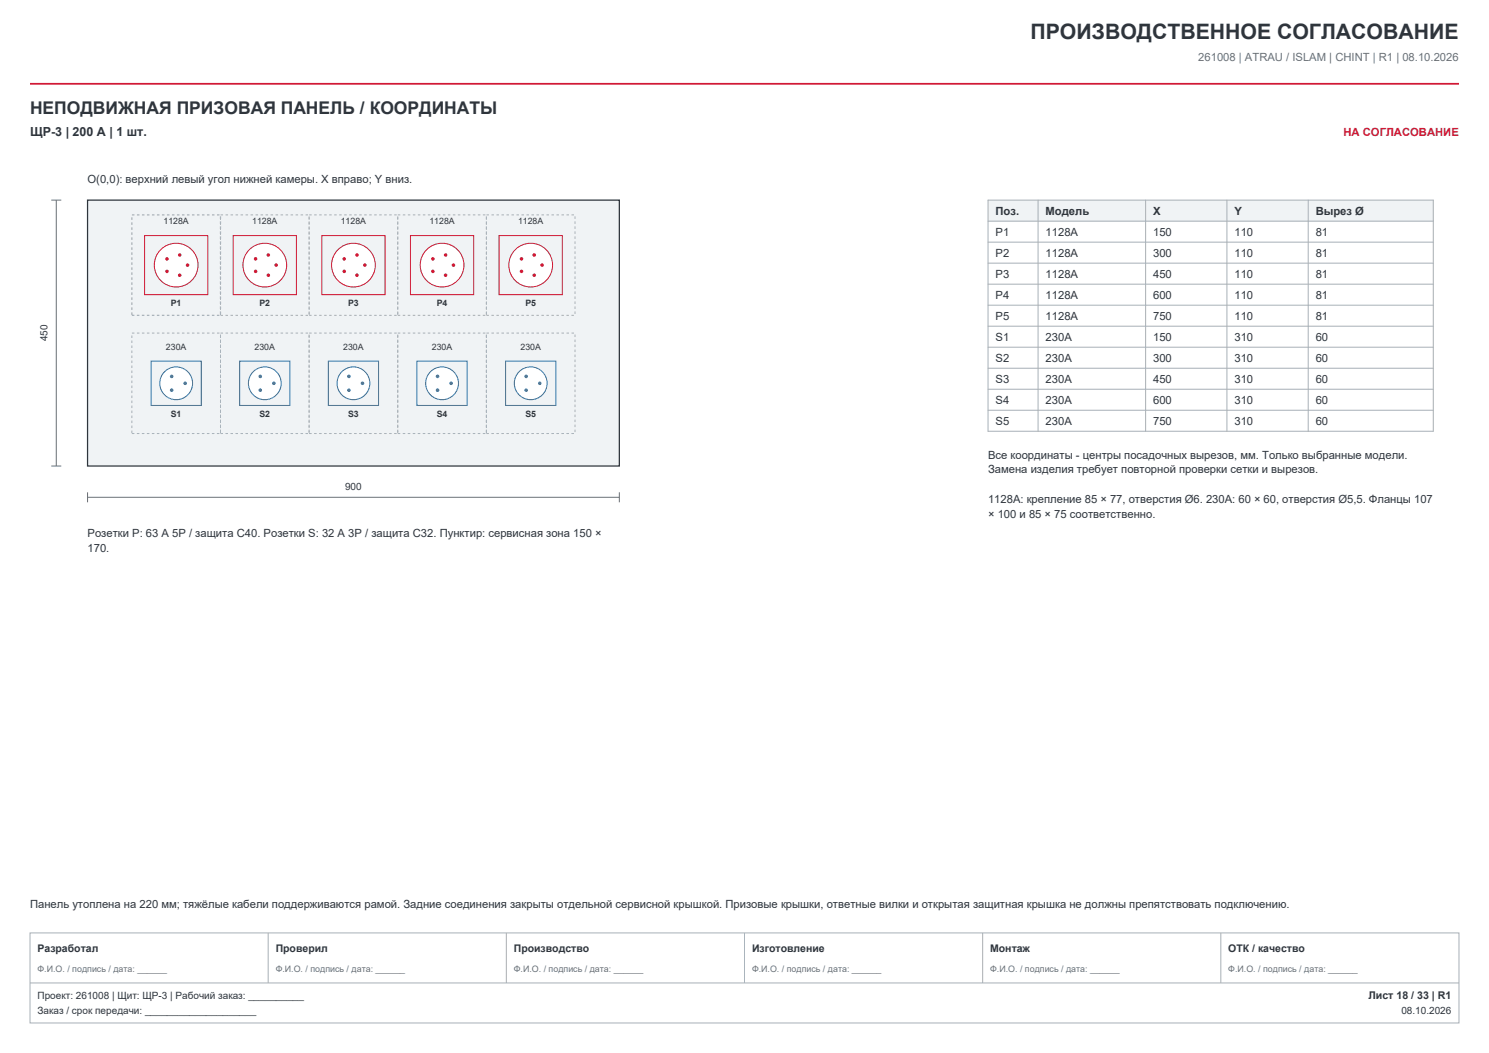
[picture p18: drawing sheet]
<svg xmlns="http://www.w3.org/2000/svg" width="420mm" height="297mm" viewBox="0 0 420 297" stroke-linecap="round" stroke-linejoin="round" font-family="sans-serif">
<defs><g id="words">
<text font-size="6" fill="#2f353c" x="290.7" y="10.9">ПРОИЗВОДСТВЕННОЕ СОГЛАСОВАНИЕ</text>
<text font-size="4.9" fill="#2f353c" x="8.5" y="32.1">НЕПОДВИЖНАЯ ПРИЗОВАЯ ПАНЕЛЬ / КООРДИНАТЫ</text>
<text font-size="3.5" fill="#2f353c" x="8.5" y="38.5">ЩР-3 | 200 А | 1 шт.</text>
<text font-size="3.2" fill="#66717b" x="338" y="17.3">261008 | ATRАU / ISLAM | CHINT | R1 | 08.10.2026</text>
<text font-size="3.2" fill="#d11935" x="378.9" y="38.5">НА СОГЛАСОВАНИЕ</text>
<g font-size="3.2" fill="#2f353c">
<text x="24.7" y="51.5">О(0,0): верхний левый угол нижней камеры. X вправо; Y вниз.</text>
<text x="280.8" y="60.7">Поз.</text>
<text x="294.9" y="60.7">Модель</text>
<text x="325.3" y="60.7">X</text>
<text x="348.2" y="60.7">Y</text>
<text x="371.1" y="60.7">Вырез Ø</text>
<text x="280.8" y="66.6">P1</text>
<text x="294.9" y="66.6">1128A</text>
<text x="325.3" y="66.6">150</text>
<text x="348.2" y="66.6">110</text>
<text x="371.1" y="66.6">81</text>
<text x="280.8" y="72.5">P2</text>
<text x="294.9" y="72.5">1128A</text>
<text x="325.3" y="72.5">300</text>
<text x="348.2" y="72.5">110</text>
<text x="371.1" y="72.5">81</text>
<text x="280.8" y="78.5">P3</text>
<text x="294.9" y="78.5">1128A</text>
<text x="325.3" y="78.5">450</text>
<text x="348.2" y="78.5">110</text>
<text x="371.1" y="78.5">81</text>
<text x="280.8" y="84.4">P4</text>
<text x="294.9" y="84.4">1128A</text>
<text x="325.3" y="84.4">600</text>
<text x="348.2" y="84.4">110</text>
<text x="371.1" y="84.4">81</text>
<text x="280.8" y="90.3">P5</text>
<text x="294.9" y="90.3">1128A</text>
<text x="325.3" y="90.3">750</text>
<text x="348.2" y="90.3">110</text>
<text x="371.1" y="90.3">81</text>
<text x="280.8" y="96.2">S1</text>
<text x="294.9" y="96.2">230A</text>
<text x="325.3" y="96.2">150</text>
<text x="348.2" y="96.2">310</text>
<text x="371.1" y="96.2">60</text>
<text x="280.8" y="102.2">S2</text>
<text x="294.9" y="102.2">230A</text>
<text x="325.3" y="102.2">300</text>
<text x="348.2" y="102.2">310</text>
<text x="371.1" y="102.2">60</text>
<text x="280.8" y="108.1">S3</text>
<text x="294.9" y="108.1">230A</text>
<text x="325.3" y="108.1">450</text>
<text x="348.2" y="108.1">310</text>
<text x="371.1" y="108.1">60</text>
<text x="280.8" y="114">S4</text>
<text x="280.8" y="119.9">S5</text>
<text x="294.9" y="114">230A</text>
<text x="294.9" y="119.9">230A</text>
<text x="325.3" y="114">600</text>
<text x="325.3" y="119.9">750</text>
<text x="348.2" y="114">310</text>
<text x="348.2" y="119.9">310</text>
<text x="371.1" y="114">60</text>
<text x="371.1" y="119.9">60</text>
<text x="278.7" y="129.4">Все координаты - центры посадочных вырезов, мм. Только выбранные модели.</text>
<text x="278.7" y="133.5">Замена изделия требует повторной проверки сетки и вырезов.</text>
<text x="278.7" y="141.9">1128A: крепление 85 × 77, отверстия Ø6. 230A: 60 × 60, отверстия Ø5,5. Фланцы 107</text>
<text x="278.7" y="146">× 100 и 85 × 75 соответственно.</text>
<text x="24.7" y="151.6">Розетки P: 63 А 5P / защита C40. Розетки S: 32 А 3P / защита C32. Пунктир: сервисная зона 150 ×</text>
<text x="24.7" y="155.7">170.</text>
<text x="8.5" y="256.1">Панель утоплена на 220 мм; тяжёлые кабели поддерживаются рамой. Задние соединения закрыты отдельной сервисной крышкой. Призовые крышки, ответные вилки и открытая защитная крышка не должны препятствовать подключению.</text>
</g>
<g font-size="3" fill="#2f353c">
<text x="10.6" y="268.4">Разработал</text>
<text x="77.8" y="268.4">Проверил</text>
<text x="144.9" y="268.4">Производство</text>
<text x="212.1" y="268.4">Изготовление</text>
<text x="279.3" y="268.4">Монтаж</text>
<text x="346.5" y="268.4">ОТК / качество</text>
<text x="386" y="281.8">Лист 18 / 33 | R1</text>
</g>
<g font-size="2.8" fill="#2f353c">
<text x="13.4" y="96.3" transform="rotate(-90 13.4 96.3)">450</text>
<text x="97.3" y="138.1">900</text>
<text x="10.6" y="281.8">Проект: 261008 | Щит: ЩР-3 | Рабочий заказ: __________</text>
<text x="10.6" y="286.1">Заказ / срок передачи: ____________________</text>
<text x="395.3" y="286.1">08.10.2026</text>
</g>
<g font-size="2.5" fill="#2f353c">
<text x="46.1" y="63.3">1128A</text>
<text x="71.1" y="63.3">1128A</text>
<text x="96.1" y="63.3">1128A</text>
<text x="121.1" y="63.3">1128A</text>
<text x="146.1" y="63.3">1128A</text>
<text x="48.2" y="86.3">P1</text>
<text x="73.2" y="86.3">P2</text>
<text x="98.2" y="86.3">P3</text>
<text x="123.2" y="86.3">P4</text>
<text x="148.2" y="86.3">P5</text>
<text x="46.8" y="98.7">230A</text>
<text x="71.8" y="98.7">230A</text>
<text x="96.8" y="98.7">230A</text>
<text x="121.8" y="98.7">230A</text>
<text x="146.8" y="98.7">230A</text>
<text x="48.2" y="117.5">S1</text>
<text x="73.2" y="117.5">S2</text>
<text x="98.2" y="117.5">S3</text>
<text x="123.2" y="117.5">S4</text>
<text x="148.2" y="117.5">S5</text>
</g>
<g font-size="2.5" fill="#66717b">
<text x="10.6" y="274.1">Ф.И.О. / подпись / дата: ______</text>
<text x="77.8" y="274.1">Ф.И.О. / подпись / дата: ______</text>
<text x="144.9" y="274.1">Ф.И.О. / подпись / дата: ______</text>
<text x="212.1" y="274.1">Ф.И.О. / подпись / дата: ______</text>
<text x="279.3" y="274.1">Ф.И.О. / подпись / дата: ______</text>
<text x="346.5" y="274.1">Ф.И.О. / подпись / дата: ______</text>
</g>
</g></defs>
<path d="M8.5 23.6h403" fill="none" stroke="#d11935" stroke-width=".49"/>
<path d="M8.5 263.1h403v25.4h-403z" fill-rule="evenodd" fill="#fff" stroke="#a7b0b7" stroke-width=".28"/>
<path d="M8.5 277.2h403M75.6 263.1v14.1M142.8 263.1v14.1M210 263.1v14.1M277.2 263.1v14.1M344.4 263.1v14.1" fill="none" stroke="#a7b0b7" stroke-width=".28"/>
<path d="M24.7 56.4h150v75h-150z" fill-rule="evenodd" fill="#f0f3f5" stroke="#2f353c" stroke-width=".35"/>
<path d="M37.2 60.6h25v28.3h-25z" fill="none" stroke="#a7b0b7" stroke-width=".35" stroke-dasharray=".7 .7" stroke-linecap="butt"/>
<path d="M40.8 66.4h17.8v16.7h-17.8z" fill-rule="evenodd" fill="#f0f3f5" stroke="#d11935" stroke-width=".28"/>
<circle cx="49.7" cy="74.8" r="6.2" fill="#fff" stroke="#d11935" stroke-width=".28"/>
<g fill="#d11935">
<circle cx="52.9" cy="74.8" r=".5"/>
<circle cx="50.7" cy="71.9" r=".5"/>
<circle cx="47.1" cy="73" r=".5"/>
<circle cx="47.1" cy="76.5" r=".5"/>
<circle cx="50.7" cy="77.6" r=".5"/>
</g>
<path d="M37.2 93.9h25v28.4h-25z" fill="none" stroke="#a7b0b7" stroke-width=".28" stroke-dasharray=".7 .7" stroke-linecap="butt"/>
<path d="M42.6 101.9h14.2v12.5h-14.2z" fill-rule="evenodd" fill="#f0f3f5" stroke="#2273ac" stroke-width=".28"/>
<circle cx="49.7" cy="108.1" r="4.6" fill="#fff" stroke="#2273ac" stroke-width=".28"/>
<g fill="#2273ac">
<circle cx="52.2" cy="108.1" r=".5"/>
<circle cx="48.4" cy="106.2" r=".5"/>
<circle cx="48.4" cy="110.1" r=".5"/>
</g>
<path d="M62.2 60.6h25v28.3h-25z" fill="none" stroke="#a7b0b7" stroke-width=".28" stroke-dasharray=".7 .7" stroke-linecap="butt"/>
<path d="M65.8 66.4h17.8v16.7h-17.8z" fill-rule="evenodd" fill="#f0f3f5" stroke="#d11935" stroke-width=".28"/>
<circle cx="74.7" cy="74.8" r="6.2" fill="#fff" stroke="#d11935" stroke-width=".28"/>
<g fill="#d11935">
<circle cx="77.9" cy="74.8" r=".5"/>
<circle cx="75.7" cy="71.9" r=".5"/>
<circle cx="72.1" cy="73" r=".5"/>
<circle cx="72.1" cy="76.5" r=".5"/>
<circle cx="75.7" cy="77.6" r=".5"/>
</g>
<path d="M62.2 93.9h25v28.4h-25z" fill="none" stroke="#a7b0b7" stroke-width=".28" stroke-dasharray=".7 .7" stroke-linecap="butt"/>
<path d="M67.6 101.9h14.2v12.5h-14.2z" fill-rule="evenodd" fill="#f0f3f5" stroke="#2273ac" stroke-width=".28"/>
<circle cx="74.7" cy="108.1" r="4.6" fill="#fff" stroke="#2273ac" stroke-width=".28"/>
<g fill="#2273ac">
<circle cx="77.2" cy="108.1" r=".5"/>
<circle cx="73.4" cy="106.2" r=".5"/>
<circle cx="73.4" cy="110.1" r=".5"/>
</g>
<path d="M87.2 60.6h25v28.3h-25z" fill="none" stroke="#a7b0b7" stroke-width=".28" stroke-dasharray=".7 .7" stroke-linecap="butt"/>
<path d="M90.8 66.4h17.8v16.7h-17.8z" fill-rule="evenodd" fill="#f0f3f5" stroke="#d11935" stroke-width=".28"/>
<circle cx="99.7" cy="74.8" r="6.2" fill="#fff" stroke="#d11935" stroke-width=".28"/>
<g fill="#d11935">
<circle cx="102.9" cy="74.8" r=".5"/>
<circle cx="100.7" cy="71.9" r=".5"/>
<circle cx="97.1" cy="73" r=".5"/>
<circle cx="97.1" cy="76.5" r=".5"/>
<circle cx="100.7" cy="77.6" r=".5"/>
</g>
<path d="M87.2 93.9h25v28.4h-25z" fill="none" stroke="#a7b0b7" stroke-width=".28" stroke-dasharray=".7 .7" stroke-linecap="butt"/>
<path d="M92.6 101.9h14.2v12.5h-14.2z" fill-rule="evenodd" fill="#f0f3f5" stroke="#2273ac" stroke-width=".28"/>
<circle cx="99.7" cy="108.1" r="4.6" fill="#fff" stroke="#2273ac" stroke-width=".28"/>
<g fill="#2273ac">
<circle cx="102.2" cy="108.1" r=".5"/>
<circle cx="98.4" cy="106.2" r=".5"/>
<circle cx="98.4" cy="110.1" r=".5"/>
</g>
<path d="M112.2 60.6h25v28.3h-25z" fill="none" stroke="#a7b0b7" stroke-width=".28" stroke-dasharray=".7 .7" stroke-linecap="butt"/>
<path d="M115.8 66.4h17.8v16.7h-17.8z" fill-rule="evenodd" fill="#f0f3f5" stroke="#d11935" stroke-width=".28"/>
<circle cx="124.7" cy="74.8" r="6.2" fill="#fff" stroke="#d11935" stroke-width=".28"/>
<g fill="#d11935">
<circle cx="127.9" cy="74.8" r=".5"/>
<circle cx="125.7" cy="71.9" r=".5"/>
<circle cx="122.1" cy="73" r=".5"/>
<circle cx="122.1" cy="76.5" r=".5"/>
<circle cx="125.7" cy="77.6" r=".5"/>
</g>
<path d="M112.2 93.9h25v28.4h-25z" fill="none" stroke="#a7b0b7" stroke-width=".28" stroke-dasharray=".7 .7" stroke-linecap="butt"/>
<path d="M117.6 101.9h14.2v12.5h-14.2z" fill-rule="evenodd" fill="#f0f3f5" stroke="#2273ac" stroke-width=".28"/>
<circle cx="124.7" cy="108.1" r="4.6" fill="#fff" stroke="#2273ac" stroke-width=".28"/>
<g fill="#2273ac">
<circle cx="127.2" cy="108.1" r=".5"/>
<circle cx="123.4" cy="106.2" r=".5"/>
<circle cx="123.4" cy="110.1" r=".5"/>
</g>
<path d="M137.2 60.6h25v28.3h-25z" fill="none" stroke="#a7b0b7" stroke-width=".28" stroke-dasharray=".7 .7" stroke-linecap="butt"/>
<path d="M140.8 66.4h17.8v16.7h-17.8z" fill-rule="evenodd" fill="#f0f3f5" stroke="#d11935" stroke-width=".28"/>
<circle cx="149.7" cy="74.8" r="6.2" fill="#fff" stroke="#d11935" stroke-width=".28"/>
<g fill="#d11935">
<circle cx="152.9" cy="74.8" r=".5"/>
<circle cx="150.7" cy="71.9" r=".5"/>
<circle cx="147.1" cy="73" r=".5"/>
<circle cx="147.1" cy="76.5" r=".5"/>
<circle cx="150.7" cy="77.6" r=".5"/>
</g>
<path d="M137.2 93.9h25v28.4h-25z" fill="none" stroke="#a7b0b7" stroke-width=".28" stroke-dasharray=".7 .7" stroke-linecap="butt"/>
<path d="M142.6 101.9h14.2v12.5h-14.2z" fill-rule="evenodd" fill="#f0f3f5" stroke="#2273ac" stroke-width=".28"/>
<circle cx="149.7" cy="108.1" r="4.6" fill="#fff" stroke="#2273ac" stroke-width=".28"/>
<g fill="#2273ac">
<circle cx="152.2" cy="108.1" r=".5"/>
<circle cx="148.4" cy="106.2" r=".5"/>
<circle cx="148.4" cy="110.1" r=".5"/>
</g>
<path d="M14.5 56.4h2.8M15.9 56.4v75M14.5 131.4h2.8M24.7 138.9v2.8M174.7 138.9v2.8M24.7 140.3h150" fill="none" stroke="#66717b" stroke-width=".28"/>
<path d="M278.7 56.4h125.6v6h-125.6z" fill-rule="evenodd" fill="#f0f3f5"/>
<g fill="none" stroke="#a7b0b7" stroke-width=".28">
<path d="M278.7 56.4h125.6v65.2h-125.6zM292.8 56.4v65.2M323.1 56.4v65.2M346.1 56.4v65.2M369 56.4v65.2M278.7 62.4h125.6M278.7 68.3h125.6M278.7 74.2h125.6M278.7 80.2h125.6M278.7 86.1h125.6M278.7 92h125.6M278.7 97.9h125.6"/>
<path d="M278.7 103.9h125.6M278.7 109.8h125.6M278.7 115.7h125.6"/>
</g>
<use href="#words"/>
</svg>
